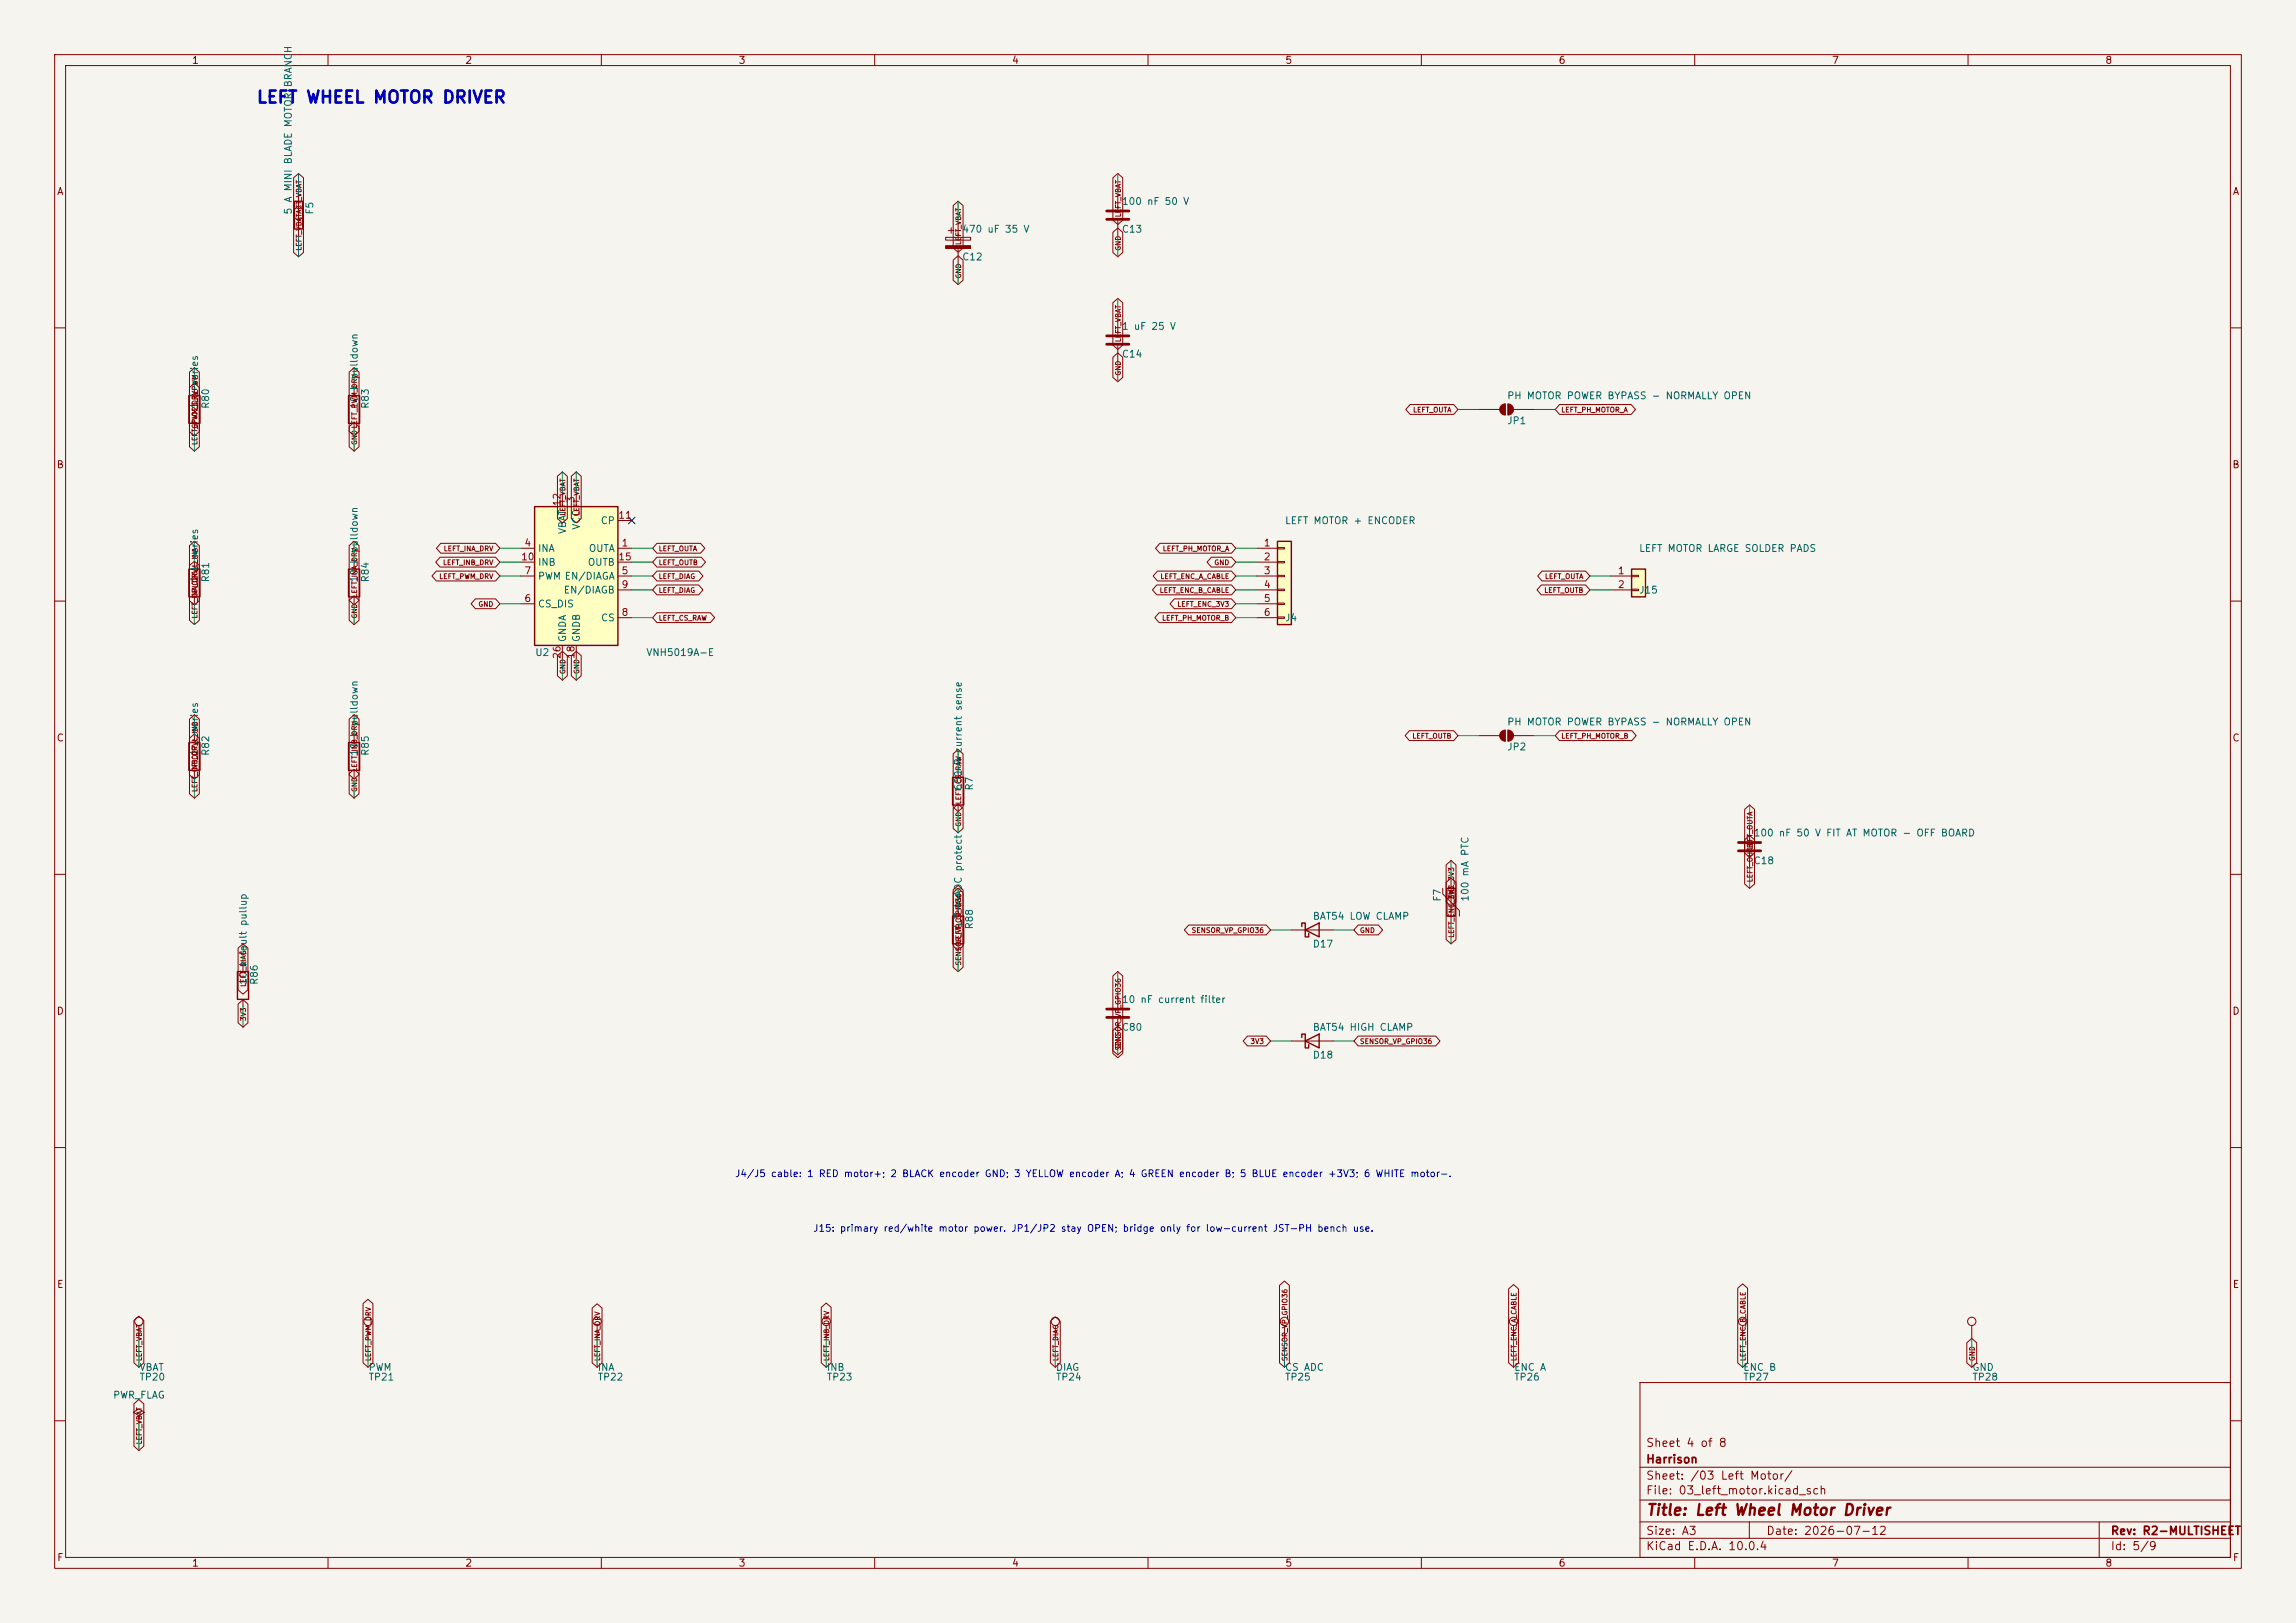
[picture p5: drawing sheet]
<svg xmlns="http://www.w3.org/2000/svg" width="420mm" height="297mm" viewBox="0 0 420 297" stroke-linecap="round" stroke-linejoin="round" font-family="sans-serif">
<defs><g id="words">
<text font-size="2.2" fill="#0000c2" x="46.8" y="19.4">LEFT WHEEL MOTOR DRIVER</text>
<text font-size="2" fill="#840000" x="301" y="277.8">Title: Left Wheel Motor Driver</text>
<g font-size="1.5" fill="#840000">
<text x="301" y="268.1">Harrison</text>
<text x="301" y="265.1">Sheet 4 of 8</text>
<text x="301" y="273.8">File: 03_left_motor.kicad_sch</text>
<text x="301" y="271.1">Sheet: /03 Left Motor/</text>
<text x="301" y="281.2">Size: A3</text>
<text x="323" y="281.2">Date: 2026-07-12</text>
<text x="386" y="281.2">Rev: R2-MULTISHEET</text>
<text x="301" y="284">KiCad E.D.A. 10.0.4</text>
<text x="386" y="284">Id: 5/9</text>
</g>
<g font-size="1.3" fill="#840000">
<text x="35" y="12">1</text>
<text x="85" y="12">2</text>
<text x="135" y="12">3</text>
<text x="185" y="12">4</text>
<text x="235" y="12">5</text>
<text x="285" y="12">6</text>
<text x="335" y="12">7</text>
<text x="385" y="12">8</text>
<text x="10.3" y="36">A</text>
<text x="408.3" y="36">A</text>
<text x="10.3" y="86">B</text>
<text x="408.2" y="86">B</text>
<text x="10.3" y="136">C</text>
<text x="408.2" y="136">C</text>
<text x="10.3" y="186">D</text>
<text x="408.2" y="186">D</text>
<text x="10.3" y="236">E</text>
<text x="408.3" y="236">E</text>
<text x="10.3" y="286">F</text>
<text x="35" y="287">1</text>
<text x="85" y="287">2</text>
<text x="135" y="287">3</text>
<text x="185" y="287">4</text>
<text x="235" y="287">5</text>
<text x="285" y="287">6</text>
<text x="335" y="287">7</text>
<text x="385" y="287">8</text>
<text x="408.3" y="286">F</text>
</g>
<g font-size="1.3" fill="#006464">
<text x="53.7" y="39.4" transform="rotate(-90 53.7 39.4)">5 A MINI BLADE MOTOR BRANCH</text>
<text x="57.6" y="39.4" transform="rotate(-90 57.6 39.4)">F5</text>
<text x="205.1" y="37.8">100 nF 50 V</text>
<text x="175.9" y="42.9">470 uF 35 V</text>
<text x="175.9" y="48">C12</text>
<text x="205.1" y="42.9">C13</text>
<text x="205.1" y="60.7">1 uF 25 V</text>
<text x="205.1" y="65.7">C14</text>
<text x="65.7" y="71.5" transform="rotate(-90 65.7 71.5)">k pulldown</text>
<text x="36.5" y="74.9" transform="rotate(-90 36.5 74.9)">1 k series</text>
<text x="38.6" y="74.9" transform="rotate(-90 38.6 74.9)">R80</text>
<text x="65.7" y="74.9" transform="rotate(-90 65.7 74.9)">10</text>
<text x="67.8" y="74.9" transform="rotate(-90 67.8 74.9)">R83</text>
<text x="275.6" y="77.9">JP1</text>
<text x="275.6" y="73.4">PH MOTOR POWER BYPASS - NORMALLY OPEN</text>
<text x="98.3" y="101.3">INA</text>
<text x="103.8" y="97.8" transform="rotate(-90 103.8 97.8)">VBAT</text>
<text x="106.4" y="97" transform="rotate(-90 106.4 97)">VCC</text>
<text x="107.6" y="101.3">OUTA</text>
<text x="109.8" y="96.2">CP</text>
<text x="235" y="96.2">LEFT MOTOR + ENCODER</text>
<text x="299.7" y="101.3">LEFT MOTOR LARGE SOLDER PADS</text>
<text x="36.5" y="106.7" transform="rotate(-90 36.5 106.7)">1 k series</text>
<text x="38.6" y="106.7" transform="rotate(-90 38.6 106.7)">R81</text>
<text x="65.7" y="106.7" transform="rotate(-90 65.7 106.7)">10</text>
<text x="65.7" y="103.3" transform="rotate(-90 65.7 103.3)">k pulldown</text>
<text x="67.8" y="106.7" transform="rotate(-90 67.8 106.7)">R84</text>
<text x="98.3" y="106.4">PWM EN/DIAGA</text>
<text x="98.3" y="103.8">INB</text>
<text x="107.4" y="103.8">OUTB</text>
<text x="98.3" y="111.5">CS_DIS</text>
<text x="103" y="108.9">EN/DIAGB</text>
<text x="299.7" y="108.9">J15</text>
<text x="103.8" y="117.6" transform="rotate(-90 103.8 117.6)">GNDA</text>
<text x="106.4" y="117.6" transform="rotate(-90 106.4 117.6)">GNDB</text>
<text x="109.8" y="114">CS</text>
<text x="235" y="114">J4</text>
<text x="97.8" y="120.4">U2</text>
<text x="118.1" y="120.4">VNH5019A-E</text>
<text x="65.7" y="135" transform="rotate(-90 65.7 135)">k pulldown</text>
<text x="275.6" y="137.6">JP2</text>
<text x="275.6" y="133.1">PH MOTOR POWER BYPASS - NORMALLY OPEN</text>
<text x="36.5" y="138.4" transform="rotate(-90 36.5 138.4)">1 k series</text>
<text x="38.6" y="138.4" transform="rotate(-90 38.6 138.4)">R82</text>
<text x="65.7" y="138.4" transform="rotate(-90 65.7 138.4)">10</text>
<text x="67.8" y="138.4" transform="rotate(-90 67.8 138.4)">R85</text>
<text x="176.2" y="144.8" transform="rotate(-90 176.2 144.8)">680 R current sense</text>
<text x="178.3" y="144.8" transform="rotate(-90 178.3 144.8)">R7</text>
<text x="320.7" y="153.4">100 nF 50 V FIT AT MOTOR - OFF BOARD</text>
<text x="320.7" y="158.5">C18</text>
<text x="263.9" y="165.1" transform="rotate(-90 263.9 165.1)">F7</text>
<text x="268.9" y="165.1" transform="rotate(-90 268.9 165.1)">100 mA PTC</text>
<text x="176.2" y="170.2" transform="rotate(-90 176.2 170.2)">4.7 k ADC protect</text>
<text x="178.3" y="170.2" transform="rotate(-90 178.3 170.2)">R88</text>
<text x="240" y="168.6">BAT54 LOW CLAMP</text>
<text x="240" y="173.7">D17</text>
<text x="45.4" y="176.9" transform="rotate(-90 45.4 176.9)">k fault pullup</text>
<text x="45.4" y="180.3" transform="rotate(-90 45.4 180.3)">10</text>
<text x="47.5" y="180.3" transform="rotate(-90 47.5 180.3)">R86</text>
<text x="205.1" y="183.9">10 nF current filter</text>
<text x="205.1" y="188.9">C80</text>
<text x="240" y="188.9">BAT54 HIGH CLAMP</text>
<text x="240" y="194">D18</text>
<text x="25.4" y="251.2">VBAT</text>
<text x="67.3" y="251.2">PWM</text>
<text x="109.2" y="251.2">INA</text>
<text x="151.1" y="251.2">INB</text>
<text x="193" y="251.2">DIAG</text>
<text x="235" y="251.2">CS ADC</text>
<text x="276.9" y="251.2">ENC A</text>
<text x="318.8" y="251.2">ENC B</text>
<text x="360.7" y="251.2">GND</text>
<text x="20.6" y="256.2">PWR_FLAG</text>
<text x="25.4" y="252.9">TP20</text>
<text x="67.3" y="252.9">TP21</text>
<text x="109.2" y="252.9">TP22</text>
<text x="151.1" y="252.9">TP23</text>
<text x="193" y="252.9">TP24</text>
<text x="235" y="252.9">TP25</text>
<text x="276.9" y="252.9">TP26</text>
<text x="318.8" y="252.9">TP27</text>
<text x="360.7" y="252.9">TP28</text>
</g>
<g font-size="1.3" fill="#a90000">
<text x="102.8" y="92.8" transform="rotate(-90 102.8 92.8)">12</text>
<text x="105.4" y="92.1" transform="rotate(-90 105.4 92.1)">3</text>
<text x="113" y="95.2">11</text>
<text x="95.8" y="100.3">4</text>
<text x="113.6" y="100.3">1</text>
<text x="231.1" y="100.3">1</text>
<text x="95.2" y="102.8">10</text>
<text x="95.8" y="105.4">7</text>
<text x="113" y="102.8">15</text>
<text x="113.6" y="105.4">5</text>
<text x="113.6" y="107.9">9</text>
<text x="231.1" y="102.8">2</text>
<text x="231.1" y="105.4">3</text>
<text x="231.1" y="107.9">4</text>
<text x="295.8" y="105.4">1</text>
<text x="295.8" y="107.9">2</text>
<text x="95.8" y="110.5">6</text>
<text x="113.6" y="113">8</text>
<text x="231.1" y="110.5">5</text>
<text x="231.1" y="113">6</text>
<text x="102.8" y="120.7" transform="rotate(-90 102.8 120.7)">26</text>
<text x="105.4" y="120.7" transform="rotate(-90 105.4 120.7)">18</text>
</g>
<g font-size="1.3" fill="#0000c2">
<text x="134.4" y="215.7">J4/J5 cable: 1 RED motor+; 2 BLACK encoder GND; 3 YELLOW encoder A; 4 GREEN encoder B; 5 BLUE encoder +3V3; 6 WHITE motor-.</text>
<text x="148.6" y="225.7">J15: primary red/white motor power. JP1/JP2 stay OPEN; bridge only for low-current JST-PH bench use.</text>
</g>
<g font-size=".9" fill="#840000">
<text x="205.2" y="39.9" transform="rotate(-90 205.2 39.9)">LEFT_VBAT</text>
<text x="55.4" y="46" transform="rotate(-90 55.4 46)">LEFT_VBATACT_VBAT</text>
<text x="176" y="44.9" transform="rotate(-90 176 44.9)">LEFT_VBAT</text>
<text x="205.2" y="46" transform="rotate(-90 205.2 46)">GND</text>
<text x="176" y="51.1" transform="rotate(-90 176 51.1)">GND</text>
<text x="205.2" y="62.7" transform="rotate(-90 205.2 62.7)">LEFT_VBAT</text>
<text x="205.2" y="68.8" transform="rotate(-90 205.2 68.8)">GND</text>
<text x="258.4" y="75.7">LEFT_OUTA</text>
<text x="285.5" y="75.7">LEFT_PH_MOTOR_A</text>
<text x="36.3" y="81.5" transform="rotate(-90 36.3 81.5)">LEFT_PWM_DRV</text>
<text x="36.3" y="78.5" transform="rotate(-90 36.3 78.5)">GPIO25_L_PWM</text>
<text x="65.5" y="81.5" transform="rotate(-90 65.5 81.5)">GNDLEFT_PWM_DRV</text>
<text x="103.6" y="94.5" transform="rotate(-90 103.6 94.5)">LEFT_VBAT</text>
<text x="106.2" y="94.5" transform="rotate(-90 106.2 94.5)">LEFT_VBAT</text>
<text x="81.1" y="101.1">LEFT_INA_DRV</text>
<text x="120.4" y="101.1">LEFT_OUTA</text>
<text x="212.6" y="101.1">LEFT_PH_MOTOR_A</text>
<text x="80.3" y="106.2">LEFT_PWM_DRV</text>
<text x="80.9" y="103.6">LEFT_INB_DRV</text>
<text x="120.4" y="106.2">LEFT_DIAG</text>
<text x="120.4" y="103.6">LEFT_OUTB</text>
<text x="212.2" y="106.2">LEFT_ENC_A_CABLE</text>
<text x="222" y="103.6">GND</text>
<text x="282.5" y="106.2">LEFT_OUTA</text>
<text x="36.3" y="113.3" transform="rotate(-90 36.3 113.3)">LEFT_INA_DRV</text>
<text x="36.3" y="109.5" transform="rotate(-90 36.3 109.5)">GPIO26_L_INA</text>
<text x="65.5" y="113.3" transform="rotate(-90 65.5 113.3)">GND</text>
<text x="65.5" y="109.4" transform="rotate(-90 65.5 109.4)">LEFT_INA_DRV</text>
<text x="87.4" y="111.2">GND</text>
<text x="120.4" y="113.8">LEFT_CS_RAW</text>
<text x="120.4" y="108.7">LEFT_DIAG</text>
<text x="212" y="108.7">LEFT_ENC_B_CABLE</text>
<text x="212.5" y="113.8">LEFT_PH_MOTOR_B</text>
<text x="215.3" y="111.2">LEFT_ENC_3V3</text>
<text x="282.4" y="108.7">LEFT_OUTB</text>
<text x="103.6" y="123.4" transform="rotate(-90 103.6 123.4)">GND</text>
<text x="106.2" y="123.4" transform="rotate(-90 106.2 123.4)">GND</text>
<text x="258.3" y="135.4">LEFT_OUTB</text>
<text x="285.5" y="135.4">LEFT_PH_MOTOR_B</text>
<text x="36.3" y="141.4" transform="rotate(-90 36.3 141.4)">GPIO27_L_INB</text>
<text x="65.5" y="141.3" transform="rotate(-90 65.5 141.3)">LEFT_INB_DRV</text>
<text x="36.3" y="145" transform="rotate(-90 36.3 145)">LEFT_INB_DRV</text>
<text x="65.5" y="145" transform="rotate(-90 65.5 145)">GND</text>
<text x="176" y="147.3" transform="rotate(-90 176 147.3)">LEFT_CS_RAW</text>
<text x="176" y="151.4" transform="rotate(-90 176 151.4)">GND</text>
<text x="320.8" y="155.6" transform="rotate(-90 320.8 155.6)">LEFT_OUTA</text>
<text x="320.8" y="161.5" transform="rotate(-90 320.8 161.5)">LEFT_OUTB</text>
<text x="266.2" y="164.6" transform="rotate(-90 266.2 164.6)">ENC_3V3</text>
<text x="176" y="172.7" transform="rotate(-90 176 172.7)">LEFT_CS_RAW</text>
<text x="217.9" y="170.9">SENSOR_VP_GPIO36</text>
<text x="248.7" y="170.9">GND</text>
<text x="266.2" y="171.7" transform="rotate(-90 266.2 171.7)">LEFT_ENC_3V3</text>
<text x="176" y="176.8" transform="rotate(-90 176 176.8)">SENSOR_VP_GPIO36</text>
<text x="45.2" y="180.7" transform="rotate(-90 45.2 180.7)">LEFT_DIAG</text>
<text x="45.2" y="186.9" transform="rotate(-90 45.2 186.9)">3V3</text>
<text x="228.6" y="191.3">3V3</text>
<text x="248.7" y="191.3">SENSOR_VP_GPIO36</text>
<text x="205.2" y="192.3" transform="rotate(-90 205.2 192.3)">SENSOR_VP_GPIO36</text>
<text x="205.2" y="192" transform="rotate(-90 205.2 192)">GND</text>
<text x="26.2" y="249.2" transform="rotate(-90 26.2 249.2)">LEFT_VBAT</text>
<text x="68.1" y="249.2" transform="rotate(-90 68.1 249.2)">LEFT_PWM_DRV</text>
<text x="110" y="249.2" transform="rotate(-90 110 249.2)">LEFT_INA_DRV</text>
<text x="151.9" y="249.2" transform="rotate(-90 151.9 249.2)">LEFT_INB_DRV</text>
<text x="193.8" y="249.2" transform="rotate(-90 193.8 249.2)">LEFT_DIAG</text>
<text x="235.7" y="249.2" transform="rotate(-90 235.7 249.2)">SENSOR_VP_GPIO36</text>
<text x="277.6" y="249.2" transform="rotate(-90 277.6 249.2)">LEFT_ENC_A_CABLE</text>
<text x="319.5" y="249.2" transform="rotate(-90 319.5 249.2)">LEFT_ENC_B_CABLE</text>
<text x="361.4" y="249.2" transform="rotate(-90 361.4 249.2)">GND</text>
<text x="26.2" y="264.4" transform="rotate(-90 26.2 264.4)">LEFT_VBAT</text>
</g>
</g></defs>
<path d="M0 0h420v297h-420z" fill="#f5f4ef" stroke="#f5f4ef" stroke-width=".18"/>
<g fill="none" stroke="#840000" stroke-width=".18">
<path d="M10 10h400v277h-400zM12 12h396v273h-396zM60 10v2M110 10v2M160 10v2M210 10v2M260 10v2M310 10v2M360 10v2M10 60h2M408 60h2M10 110h2"/>
<path d="M408 110h2M35.6 134.6v1.3M10 160h2M35.6 141v1.2M408 160h2M10 210h2M408 210h2M300 253h108v32h-108zM10 260h2M300 278.5h108M300 274.5h108M300 268.5h108"/>
<path d="M320 278.5v3M384 278.5v6.5M408 260h2M60 285v2M110 285v2M160 285v2M210 285v2M260 285v2M300 281.5h108M310 285v2M360 285v2"/>
</g>
<path d="M34.5 135.9h2.1v5.1h-2.1z" fill="none" stroke="#840000" stroke-width=".25"/>
<path d="M298.4 104.1h2.6v5.1h-2.6z" fill="#ffffc2"/>
<path d="M298.4 104.1h2.6v5.1h-2.6z" fill="none" stroke="#840000" stroke-width=".25"/>
<path d="M173 43.4h4.5v.5h-4.5zM173.5 42.2h1M174 41.7v1M175.3 40.6v2.8M175.3 45.5v2.8M294.6 105.4h3.8M294.6 108h3.8M298.4 105.3h1.3v.2h-1.3zM298.4 107.8h1.3v.3h-1.3z" fill="none" stroke="#840000" stroke-width=".18"/>
<path d="M173 45h4.5v.5h-4.5z" fill="#840000" stroke="#840000" stroke-width=".18"/>
<path d="M97.8 92.7h15.2v25.4h-15.2z" fill="#ffffc2"/>
<path d="M53.8 36.8h1.6v5.1h-1.6zM34.5 72.4h2.1v5.1h-2.1zM97.8 92.7h15.2v25.4h-15.2zM34.5 104.1h2.1v5.1h-2.1z" fill="none" stroke="#840000" stroke-width=".25"/>
<g fill="none" stroke="#840000" stroke-width=".18">
<path d="M54.6 35.6v7.6M204.5 35.6v2.8M204.5 40.4v2.8M204.5 58.4v2.8M35.6 71.1v1.3M35.6 77.5v1.2M204.5 63.2v2.8M102.9 90.2v2.5M105.4 90.2v2.5M113 95.3h2.6M35.6 102.9v1.2M35.6 109.2v1.3"/>
<path d="M95.2 100.3h2.6M95.2 105.4h2.6M95.2 110.5h2.6M95.2 102.9h2.6M102.9 118.1v2.6M105.4 118.1v2.6M113 100.3h2.6M113 105.4h2.6M113 113h2.6M113 108h2.6M113 102.9h2.6M204.5 181.6v2.8"/>
<path d="M204.5 186.4v2.8M25.4 259.1l1-.7-1-.6-1 .6 1 .7v1.2M25.4 242.6v2.5M193 242.6v2.5M234.9 242.6v2.5M276.9 242.6v2.5M25.4 260.3h.1"/>
<circle cx="25.4" cy="241.8" r=".76"/>
<circle cx="193" cy="241.8" r=".76"/>
<circle cx="234.9" cy="241.8" r=".76"/>
<circle cx="276.9" cy="241.8" r=".76"/>
</g>
<path d="M202.4 38.6h4.1M202.4 40.1h4.1M202.4 61.5h4.1M202.4 63h4.1M202.4 184.7h4.1M202.4 186.2h4.1" fill="none" stroke="#840000" stroke-width=".51"/>
<path d="M233.7 99.1h2.5v15.2h-2.5z" fill="#ffffc2"/>
<path d="M63.8 72.4h2v5.1h-2zM233.7 99.1h2.5v15.2h-2.5zM63.8 104.1h2v5.1h-2zM63.8 135.9h2v5.1h-2zM174.2 142.2h2.1v5.1h-2.1zM43.4 177.8h2.1v5.1h-2.1zM174.2 167.6h2.1v5.1h-2.1zM238.1 169.5v-.6h.7v2.6h.6v-.7M238.8 170.2l2.5-1.3v2.6zM264.7 162.6h1.5v5h-1.5zM238.1 189.9v-.7h.7v2.6h.6v-.7M238.8 190.5l2.5-1.3v2.6z" fill="none" stroke="#840000" stroke-width=".25"/>
<g fill="none" stroke="#840000" stroke-width=".18">
<path d="M53.7 38.4l.9-.7 .9 .7v7.8l-.9 .8-.9-.8zM53.7 32.5l.9-.7 .9 .7v7.2l-.9 .7-.9-.7zM174.4 37.6l.9-.8 .9 .8v7.8l-.9 .8-.9-.8zM203.6 32.5l.9-.7 .9 .7v7.8l-.9 .8-.9-.8zM174.4 47.6l.9-.8 .9 .8v3.7l-.9 .8-.9-.8zM203.6 55.4l.9-.8 .9 .8v7.8l-.9 .7-.9-.7zM203.6 42.5l.9-.8 .9 .8v3.7l-.9 .8-.9-.8zM34.7 68.1l.9-.8 .9 .8v10.9l-.9 .8-.9-.8zM34.7 70.9l.9-.8 .9 .8v10.9l-.9 .8-.9-.8zM63.9 78.1l.9-.8 .9 .8v3.7l-.9 .8-.9-.8zM63.9 68.1l.9-.8 .9 .8v10.8l-.9 .8-.9-.8zM64.8 71.1v1.3"/>
<path d="M64.8 77.5v1.2M203.6 65.4l.9-.8 .9 .8v3.7l-.9 .8-.9-.8zM257.9 74h8l.8 .9-.8 .9h-8l-.7-.9zM270.5 74.9h3.8M275.3 73.9v2M275.8 73.9v2M276.9 74.9h3.8M285.3 74h13.1l.8 .9-.8 .9h-13.1l-.8-.9zM34.7 99.8l.9-.7 .9 .7v10.1l-.9 .8-.9-.8zM63.9 99.8l.9-.7 .9 .7v10.1l-.9 .8-.9-.8zM80.6 99.4h10.1l.7 .9-.7 .9h-10.1l-.8-.9zM102 87.1l.9-.7 .9 .7v7.8l-.9 .8-.9-.8z"/>
<path d="M104.5 87.1l.9-.7 .9 .7v7.8l-.9 .8-.9-.8zM120.2 99.4h7.9l.8 .9-.8 .9h-7.9l-.8-.9zM212.2 99.4h13.1l.8 .9-.8 .9h-13.1l-.8-.9zM34.7 103.5l.9-.8 .9 .8v10l-.9 .8-.9-.8zM63.9 109.8l.9-.8 .9 .8v3.7l-.9 .8-.9-.8zM64.8 102.9v1.2M64.8 109.2v1.3M79.8 104.5h10.9l.7 .9-.7 .9h-10.9l-.8-.9zM80.5 102h10.2l.7 .9-.7 .9h-10.2l-.8-.9zM87 109.6h3.7l.7 .9-.7 .9h-3.7l-.8-.9zM102 120l.9-.8 .9 .8v3.7l-.9 .8-.9-.8zM104.5 120l.9-.8 .9 .8v3.7l-.9 .8-.9-.8z"/>
<path d="M120.2 112.1h9.7l.8 .9-.8 .9h-9.7l-.8-.9zM120.2 104.5h7.6l.8 .9-.8 .9h-7.6l-.8-.9zM120.2 107h7.6l.8 1-.8 .9h-7.6l-.8-.9zM120.2 102h8.1l.8 .9-.8 .9h-8.1l-.8-.9zM211.6 107h13.7l.8 1-.8 .9h-13.7l-.8-.9zM211.7 104.5h13.6l.8 .9-.8 .9h-13.6l-.8-.9zM212 112.1h13.3l.8 .9-.8 .9h-13.3l-.8-.9zM214.8 109.6h10.5l.8 .9-.8 .9h-10.5l-.8-.9zM221.6 102h3.7l.8 .9-.8 .9h-3.7l-.8-.9zM229.9 100.3h3.8M229.9 102.9h3.8M229.9 105.4h3.8"/>
<path d="M229.9 108h3.8M229.9 110.5h3.8M229.9 113h3.8M233.7 100.2h1.2v.3h-1.2zM233.7 102.7h1.2v.3h-1.2zM233.7 105.3h1.2v.2h-1.2zM233.7 107.8h1.2v.3h-1.2zM233.7 110.4h1.2v.2h-1.2zM233.7 112.9h1.2v.3h-1.2zM281.9 107h8.1l.8 1-.8 .9h-8.1l-.7-.9zM282.1 104.5h7.9l.8 .9-.8 .9h-7.9l-.8-.9zM34.7 131.6l.9-.8 .9 .8v10.2l-.9 .8-.9-.8z"/>
<path d="M34.7 135.1l.9-.8 .9 .8v10.2l-.9 .8-.9-.8zM63.9 131.6l.9-.8 .9 .8v10.2l-.9 .7-.9-.7zM64.8 134.6v1.3M174.4 137.9l.9-.7 .9 .7v9.8l-.9 .8-.9-.8zM257.8 133.7h8.1l.8 .9-.8 .9h-8.1l-.8-.9zM270.5 134.6h3.8M275.3 133.6v2M275.8 133.6v2M276.9 134.6h3.8M285.3 133.7h13.2l.8 .9-.8 .9h-13.2l-.8-.9zM63.9 141.6l.9-.8 .9 .8v3.7l-.9 .8-.9-.8zM64.8 141v1.2"/>
<path d="M174.4 147.9l.9-.8 .9 .8v3.7l-.9 .8-.9-.8zM175.3 141v1.2M175.3 147.3v1.3M264.5 158.3l.9-.8 .9 .8v6.7l-.9 .8-.9-.8zM319.1 153.7l.9-.8 .9 .8v8.1l-.9 .8-.9-.8zM319.1 148.1l.9-.8 .9 .8v8l-.9 .8-.9-.8zM320 151.1v2.8M320 156v2.8M43.5 173.5l.9-.8 1 .8v7.6l-1 .8-.9-.8zM44.4 176.5v1.3M174.4 162.8l.9-.8 .9 .8v14.2l-.9 .8-.9-.8zM174.4 163.3l.9-.7 .9 .7v9.8l-.9 .8-.9-.8z"/>
<path d="M175.3 166.4v1.2M175.3 172.7v1.3M203.6 178.6l.9-.8 .9 .8v14.2l-.9 .8-.9-.8zM217.4 169.3h14.2l.8 .9-.8 .9h-14.2l-.8-.9zM236.2 170.2h7.6M248.4 169.3h3.7l.8 .9-.8 .9h-3.7l-.8-.9zM263.9 162.6v1l3.1 3v1M264.5 161.5l.9-.8 .9 .8v10.4l-.9 .8-.9-.8zM265.4 161.3v7.6M43.5 183.7l.9-.7 1 .7v3.5l-1 .8-.9-.8zM44.4 182.9v1.3M203.6 188.6l.9-.8 .9 .8v3.7l-.9 .7-.9-.7z"/>
<path d="M228.2 189.6h3.4l.8 .9-.8 .9h-3.4l-.8-.9zM236.2 190.5h7.6M248.4 189.6h14.2l.8 .9-.8 .9h-14.2l-.8-.9zM66.4 238.6l.9-.8 .9 .8v10.8l-.9 .8-.9-.8zM108.3 239.4l.9-.8 .9 .8v10l-.9 .8-.9-.8zM150.2 239.2l.9-.7 .9 .7v10.2l-.9 .8-.9-.8zM234 235.2l.9-.8 1 .8v14.2l-1 .8-.9-.8zM276 235.9l.9-.8 .9 .8v13.5l-.9 .8-.9-.8zM317.9 235.7l.9-.8 .9 .8v13.7l-.9 .8-.9-.8zM24.5 256.9l.9-.8 .9 .8v7.7l-.9 .8-.9-.8zM24.5 241.6l.9-.7 .9 .7v7.8l-.9 .8-.9-.8zM67.3 242.6v2.5"/>
<path d="M109.2 242.6v2.5M151.1 242.6v2.5M192.1 241.8l.9-.8 .9 .8v7.6l-.9 .8-.9-.8zM318.8 242.6v2.5M359.8 245.7l.9-.8 .9 .8v3.7l-.9 .8-.9-.8zM360.7 242.6v2.5"/>
<circle cx="67.3" cy="241.8" r=".76"/>
<circle cx="109.2" cy="241.8" r=".76"/>
<circle cx="151.1" cy="241.8" r=".76"/>
<circle cx="318.8" cy="241.8" r=".76"/>
<circle cx="360.7" cy="241.8" r=".76"/>
</g>
<path d="M318 154.2h4.1M318 155.7h4.1" fill="none" stroke="#840000" stroke-width=".51"/>
<g fill="#840000" stroke="#840000" stroke-width=".18">
<path d="M274.6 74.2l.7-.3v2a1.02 1.02 0 0 1-.9-.6 1.02 1.02 0 0 1 .2-1.1z"/>
<path d="M275.8 73.9a1.02 1.02 0 0 1 1.1 1 1.02 1.02 0 0 1-1.1 1z"/>
<path d="M274.6 133.9l.7-.3v2a1.02 1.02 0 0 1-.9-.6 1.02 1.02 0 0 1 .2-1.1z"/>
<path d="M275.8 133.6a1.02 1.02 0 0 1 1.1 1 1.02 1.02 0 0 1-1.1 1z"/>
</g>
<g fill="none" stroke="#009600" stroke-width=".18">
<path d="M54.6 31.8v3.8M175.3 36.8v3.8M204.5 31.8v3.8M54.6 43.2v3.8M175.3 48.3v3.8M204.5 43.2v3.8M204.5 54.6v3.8M35.6 67.3v3.8M35.6 78.7v3.9M64.8 67.3v3.8M64.8 78.7v3.9M204.5 66v3.9"/>
<path d="M266.7 74.9h3.8M280.7 74.9h3.8M35.6 99.1v3.8M64.8 99.1v3.8M102.9 86.4v3.8M105.4 86.4v3.8M35.6 110.5v3.8M64.8 110.5v3.8M91.4 100.3h3.8M91.4 102.9h3.8M91.4 105.4h3.8M91.4 110.5h3.8"/>
<path d="M115.6 100.3h3.8M115.6 102.9h3.8M115.6 105.4h3.8M115.6 108h3.8M115.6 113h3.8M226.1 100.3h3.8M226.1 102.9h3.8M226.1 105.4h3.8M226.1 110.5h3.8M226.1 108h3.8M226.1 113h3.8M290.8 105.4h3.8"/>
<path d="M290.8 108h3.8M35.6 130.8v3.8M64.8 130.8v3.8M102.9 120.7v3.8M105.4 120.7v3.8M175.3 137.2v3.8M266.7 134.6h3.8M280.7 134.6h3.8M35.6 142.2v3.9M64.8 142.2v3.9M175.3 148.6v3.8M265.4 157.5v3.8"/>
<path d="M320 147.3v3.8M320 158.8v3.8M44.4 172.7v3.8M175.3 162.6v3.8M175.3 174v3.8M204.5 177.8v3.8M232.4 170.2h3.8M243.8 170.2h3.8M265.4 168.9v3.8M44.4 184.2v3.8M204.5 189.2v3.8M232.4 190.5h3.8"/>
<path d="M243.8 190.5h3.8M25.4 245.1v5.1M67.3 245.1v5.1M109.2 245.1v5.1M151.1 245.1v5.1M193 245.1v5.1M234.9 245.1v5.1M276.9 245.1v5.1M318.8 245.1v5.1M360.7 245.1v5.1M25.4 260.3v5.1"/>
</g>
<path d="M115 94.6l1.2 1.3M116.2 94.6l-1.2 1.3" fill="none" stroke="#000084" stroke-width=".18"/>
<use href="#words"/>
</svg>
